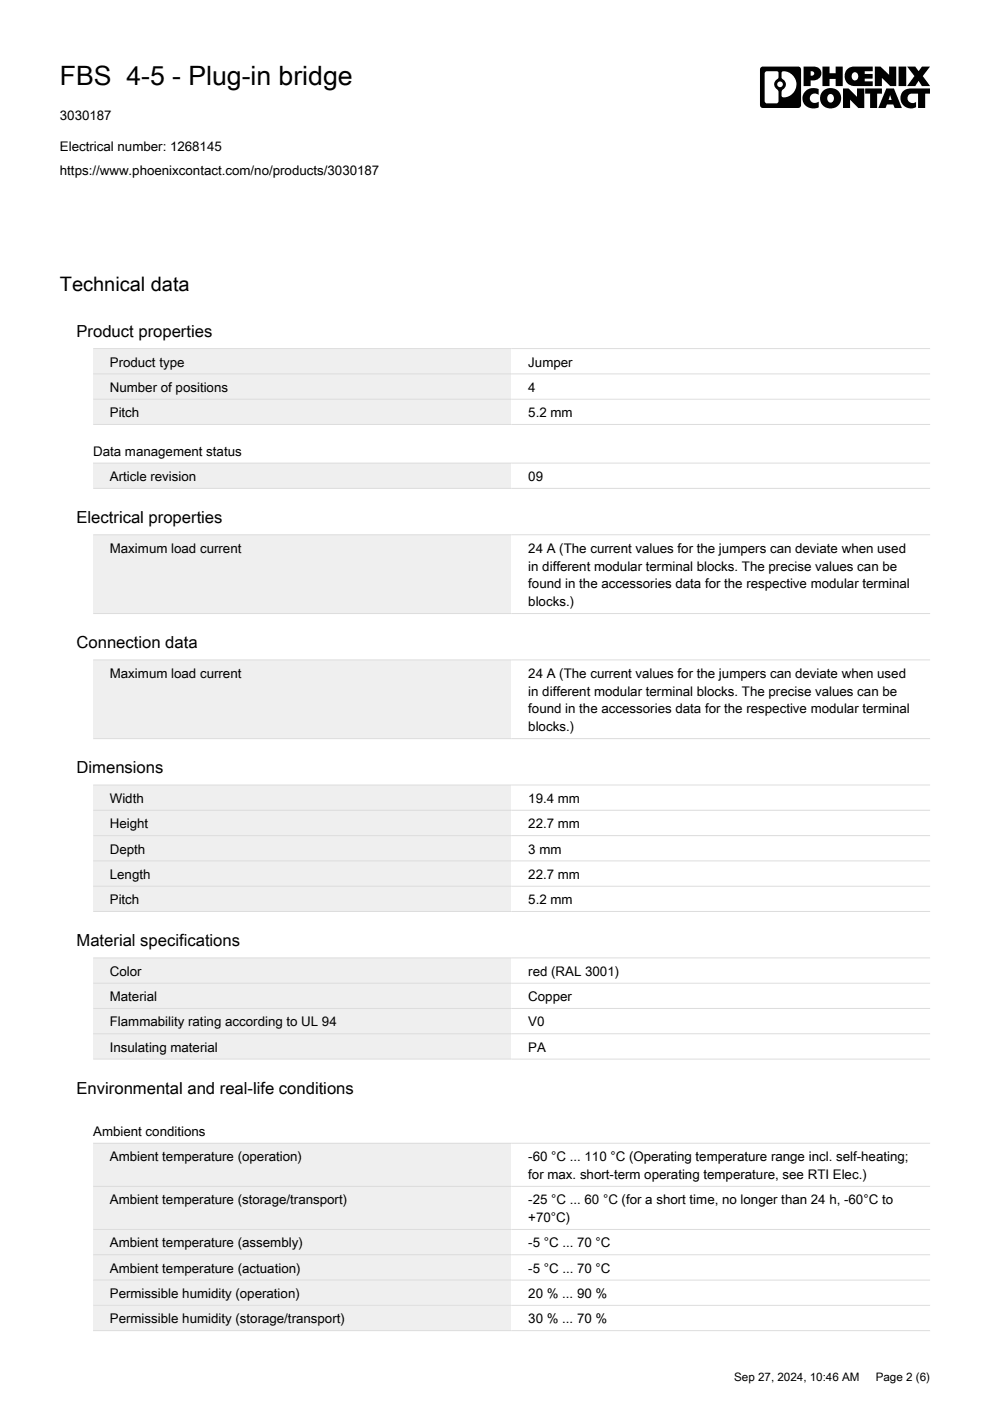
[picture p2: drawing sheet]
<svg xmlns="http://www.w3.org/2000/svg" width="210mm" height="297mm" viewBox="0 0 210 297" stroke-linecap="round" stroke-linejoin="round" font-family="sans-serif">
<defs><g id="words">
<text font-size="5.6" x="12.7" y="18">FBS 4-5 - Plug-in bridge</text>
<text font-size="4.2" x="12.7" y="61.6">Technical data</text>
<g font-size="3.5">
<text x="16.2" y="71.5">Product properties</text>
<text x="16.2" y="110.9">Electrical properties</text>
<text x="16.2" y="137.5">Connection data</text>
<text x="16.2" y="164">Dimensions</text>
<text x="16.2" y="200.6">Material specifications</text>
<text x="16.2" y="231.9">Environmental and real-life conditions</text>
</g>
<g font-size="2.8">
<text x="12.7" y="25.4">3030187</text>
<text x="12.7" y="32">Electrical number: 1268145</text>
<text x="12.7" y="37.2">https://www.phoenixcontact.com/no/products/3030187</text>
<text x="23.3" y="77.7">Product type</text>
<text x="112" y="77.7">Jumper</text>
<text x="23.3" y="83.1">Number of positions</text>
<text x="112" y="83.1">4</text>
<text x="23.3" y="88.4">Pitch</text>
<text x="112" y="88.4">5.2 mm</text>
<text x="19.8" y="96.6">Data management status</text>
<text x="23.3" y="102">Article revision</text>
<text x="112" y="102">09</text>
<text x="23.3" y="117.2">Maximum load current</text>
<text x="112" y="117.2">24 A (The current values for the jumpers can deviate when used</text>
<text x="112" y="121">in different modular terminal blocks. The precise values can be</text>
<text x="112" y="124.7">found in the accessories data for the respective modular terminal</text>
<text x="112" y="128.5">blocks.)</text>
<text x="23.3" y="143.7">Maximum load current</text>
<text x="112" y="143.7">24 A (The current values for the jumpers can deviate when used</text>
<text x="112" y="147.5">in different modular terminal blocks. The precise values can be</text>
<text x="112" y="151.3">found in the accessories data for the respective modular terminal</text>
<text x="112" y="155">blocks.)</text>
<text x="23.3" y="170.2">Width</text>
<text x="112" y="170.2">19.4 mm</text>
<text x="23.3" y="175.6">Height</text>
<text x="112" y="175.6">22.7 mm</text>
<text x="23.3" y="181">Depth</text>
<text x="112" y="181">3 mm</text>
<text x="23.3" y="186.3">Length</text>
<text x="23.3" y="191.7">Pitch</text>
<text x="112" y="186.3">22.7 mm</text>
<text x="112" y="191.7">5.2 mm</text>
<text x="23.3" y="206.9">Color</text>
<text x="112" y="206.9">red (RAL 3001)</text>
<text x="23.3" y="212.3">Material</text>
<text x="112" y="212.3">Copper</text>
<text x="23.3" y="217.6">Flammability rating according to UL 94</text>
<text x="112" y="217.6">V0</text>
<text x="23.3" y="223">Insulating material</text>
<text x="112" y="223">PA</text>
<text x="19.8" y="240.8">Ambient conditions</text>
<text x="23.3" y="246.2">Ambient temperature (operation)</text>
<text x="112" y="246.2">-60 °C ... 110 °C (Operating temperature range incl. self-heating;</text>
<text x="112" y="250">for max. short-term operating temperature, see RTI Elec.)</text>
<text x="23.3" y="255.3">Ambient temperature (storage/transport)</text>
<text x="112" y="255.3">-25 °C ... 60 °C (for a short time, no longer than 24 h, -60°C to</text>
<text x="112" y="259.1">+70°C)</text>
<text x="23.3" y="264.5">Ambient temperature (assembly)</text>
<text x="23.3" y="269.8">Ambient temperature (actuation)</text>
<text x="112" y="264.5">-5 °C ... 70 °C</text>
<text x="112" y="269.8">-5 °C ... 70 °C</text>
<text x="23.3" y="275.2">Permissible humidity (operation)</text>
<text x="112" y="275.2">20 % ... 90 %</text>
<text x="23.3" y="280.6">Permissible humidity (storage/transport)</text>
<text x="112" y="280.6">30 % ... 70 %</text>
</g>
<g font-size="2.5">
<text x="155.6" y="292.8">Sep 27, 2024, 10:46 AM</text>
<text x="185.7" y="292.8">Page 2 (6)</text>
</g>
</g></defs>
<path d="M19.8 74h88.7v5.2h-88.7z" fill="#edf0f3"/>
<path d="M108.5 74h88.7v5.2h-88.7z" fill="#fff"/>
<path d="M19.8 79.4h88.7v5.1h-88.7z" fill="#edf0f3"/>
<path d="M108.5 79.4h88.7v5.1h-88.7z" fill="#fff"/>
<path d="M19.8 84.7h88.7v5.2h-88.7z" fill="#edf0f3"/>
<g fill="#fff">
<path d="M108.5 84.7h88.7v5.2h-88.7z"/>
<path d="M19.8 90.1h177.4v8h-177.4z"/>
</g>
<path d="M19.8 98.3h88.7v5.2h-88.7z" fill="#edf0f3"/>
<path d="M108.5 98.3h88.7v5.2h-88.7z" fill="#fff"/>
<path d="M19.8 73.9h177.4M19.8 79.3h177.4M19.8 84.6h177.4M19.8 90h177.4M19.8 98.2h177.4M19.8 103.5h177.4" fill="none" stroke="#dadddf" stroke-width=".21"/>
<path d="M19.8 113.5h88.7v16.5h-88.7z" fill="#edf0f3"/>
<path d="M108.5 113.5h88.7v16.5h-88.7z" fill="#fff"/>
<path d="M19.8 113.4h177.4M19.8 130.1h177.4" fill="none" stroke="#dadddf" stroke-width=".21"/>
<path d="M19.8 140h88.7v16.5h-88.7z" fill="#edf0f3"/>
<path d="M108.5 140h88.7v16.5h-88.7z" fill="#fff"/>
<path d="M19.8 139.9h177.4M19.8 156.6h177.4" fill="none" stroke="#dadddf" stroke-width=".21"/>
<path d="M19.8 166.5h88.7v5.2h-88.7z" fill="#edf0f3"/>
<path d="M108.5 166.5h88.7v5.2h-88.7z" fill="#fff"/>
<path d="M19.8 171.9h88.7v5.2h-88.7z" fill="#edf0f3"/>
<path d="M108.5 171.9h88.7v5.2h-88.7z" fill="#fff"/>
<path d="M19.8 177.3h88.7v5.1h-88.7z" fill="#edf0f3"/>
<path d="M108.5 177.3h88.7v5.1h-88.7z" fill="#fff"/>
<path d="M19.8 182.6h88.7v5.2h-88.7z" fill="#edf0f3"/>
<path d="M108.5 182.6h88.7v5.2h-88.7z" fill="#fff"/>
<path d="M19.8 188h88.7v5.2h-88.7z" fill="#edf0f3"/>
<path d="M108.5 188h88.7v5.2h-88.7z" fill="#fff"/>
<path d="M19.8 166.4h177.4M19.8 171.8h177.4M19.8 177.2h177.4M19.8 182.5h177.4M19.8 187.9h177.4M19.8 193.3h177.4" fill="none" stroke="#dadddf" stroke-width=".21"/>
<path d="M19.8 203.2h88.7v5.2h-88.7z" fill="#edf0f3"/>
<path d="M108.5 203.2h88.7v5.2h-88.7z" fill="#fff"/>
<path d="M19.8 208.5h88.7v5.2h-88.7z" fill="#edf0f3"/>
<path d="M108.5 208.5h88.7v5.2h-88.7z" fill="#fff"/>
<path d="M19.8 213.9h88.7v5.2h-88.7z" fill="#edf0f3"/>
<path d="M108.5 213.9h88.7v5.2h-88.7z" fill="#fff"/>
<path d="M19.8 219.3h88.7v5.2h-88.7z" fill="#edf0f3"/>
<path d="M108.5 219.3h88.7v5.2h-88.7z" fill="#fff"/>
<path d="M19.8 203.1h177.4M19.8 208.5h177.4M19.8 213.8h177.4M19.8 219.2h177.4M19.8 224.5h177.4" fill="none" stroke="#dadddf" stroke-width=".21"/>
<path d="M19.8 234.3h177.4v8h-177.4z" fill="#fff"/>
<path d="M19.8 242.5h88.7v8.9h-88.7z" fill="#edf0f3"/>
<path d="M108.5 242.5h88.7v8.9h-88.7z" fill="#fff"/>
<path d="M19.8 251.6h88.7v9h-88.7z" fill="#edf0f3"/>
<path d="M108.5 251.6h88.7v9h-88.7z" fill="#fff"/>
<path d="M19.8 260.8h88.7v5.1h-88.7z" fill="#edf0f3"/>
<path d="M108.5 260.8h88.7v5.1h-88.7z" fill="#fff"/>
<path d="M19.8 266.1h88.7v5.2h-88.7z" fill="#edf0f3"/>
<path d="M108.5 266.1h88.7v5.2h-88.7z" fill="#fff"/>
<path d="M19.8 271.5h88.7v5.2h-88.7z" fill="#edf0f3"/>
<path d="M108.5 271.5h88.7v5.2h-88.7z" fill="#fff"/>
<path d="M19.8 276.9h88.7v5.1h-88.7z" fill="#edf0f3"/>
<path d="M108.5 276.9h88.7v5.1h-88.7z" fill="#fff"/>
<path d="M19.8 242.4h177.4M19.8 251.5h177.4M19.8 260.7h177.4M19.8 266h177.4M19.8 271.4h177.4M19.8 276.8h177.4M19.8 282.1h177.4" fill="none" stroke="#dadddf" stroke-width=".21"/>
<path d="M191.5 19.4a5.9 5.9 0 0 1 3.8-.6h1.9v1.1h-1v3h-1.5v-3h-1.4a1.04 1.04 0 0 0-.7 1.5 1.04 1.04 0 0 0 1.6 .2v1.1a2.21 2.21 0 0 1-2.8-.5 2.21 2.21 0 0 1 .1-2.8zM178.7 18.8v4.1h1.5v-1.8l1.8 1.8h1.2v-4.1h-1.5v1.7l-1.8-1.7zM170.8 19.3a2.24 2.24 0 0 0-.1 3 2.24 2.24 0 0 0 2.9 .5v-1.2a1.05 1.05 0 0 1-1.7-.3 1.05 1.05 0 0 1 .8-1.5l.9 .3v-1.2l-.9-.2a2.33 2.33 0 0 0-1.9 .6zM183.4 18.8v1.1h1.1v3h1.5v-3h1v-1.1zM192.3 14.1l1.6 2-1.6 2.2h1.8l.7-1.2 .7 1.2h1.7l-1.6-2.2 1.6-2h-1.7l-.7 1-.8-1zM190.5 14.1v4.2h1.6v-4.2zM174.4 14.1v4.2h1.5v-1.6h1.3v1.6h1.5v-4.2h-1.5v1.4h-1.3v-1.4zM185.5 14.1v4.2h1.5v-1.8l1.8 1.8h1.2v-4.2h-1.5v1.8l-1.8-1.8zM165.8 15.2a2.71 2.71 0 0 1 3.1 2.7 2.71 2.71 0 0 1-3.1 2.7 1.37 1.37 0 0 1 .1-1.6 1.3 1.3 0 0 0 .7-1.2 1.3 1.3 0 0 0-.8-1.2l-.1-1zM162.4 15.2h2.5l.2 .4-.1 1a1.4 1.4 0 0 0-.9 1.3 1.4 1.4 0 0 0 .9 1.3l.1 2.3-.3 .4h-2.2l-.4-.2-.1-6.1zM164.8 17.9a.6 .6 0 0 1 1.2 0 .6 .6 0 0 1-1.2 0zM161.3 14.3l-.2 .4v7.6a.61 .61 0 0 0 .6 .6h7.5a.61 .61 0 0 0 .6-.6v-7.6a.61 .61 0 0 0-.6-.6h-7.5zM171.9 15.1a.54 .54 0 0 1 .6 .1 .54 .54 0 0 1 .1 .6l-.7 .2zM170.4 14.1v4.2h1.5v-1.2a1.67 1.67 0 0 0 1.8-.5 1.67 1.67 0 0 0 .3-1.8 1.65 1.65 0 0 0-1.6-.7zM180.7 15.6a.79 .79 0 0 1 1.2 .1 .79 .79 0 0 1-.1 1.1 .79 .79 0 0 1-1.1-.1 .79 .79 0 0 1 0-1.1zM179.7 14.7a2.12 2.12 0 0 0-.5 2.3 2.12 2.12 0 0 0 2.1 1.3h3.7v-1.1h-1.7v-.5h1.7v-1h-1.7v-.6h1.7v-1h-4.1l-.7 .2zM188.7 20.2l.3 1h-.6zM187.9 18.8l-1.7 4.1h1.6l.3-.7h1.3l.3 .7h1.5l-1.7-4.1zM175.6 20.2a.82 .82 0 0 1 1.1 .1 .82 .82 0 0 1-.1 1.2 .77 .77 0 0 1-1 .1 .77 .77 0 0 1-.2-1.1zM173.9 20.8a2.22 2.22 0 0 0 4.4 0 2.22 2.22 0 0 0-4.4 0z" fill="#000"/>
<use href="#words"/>
</svg>
